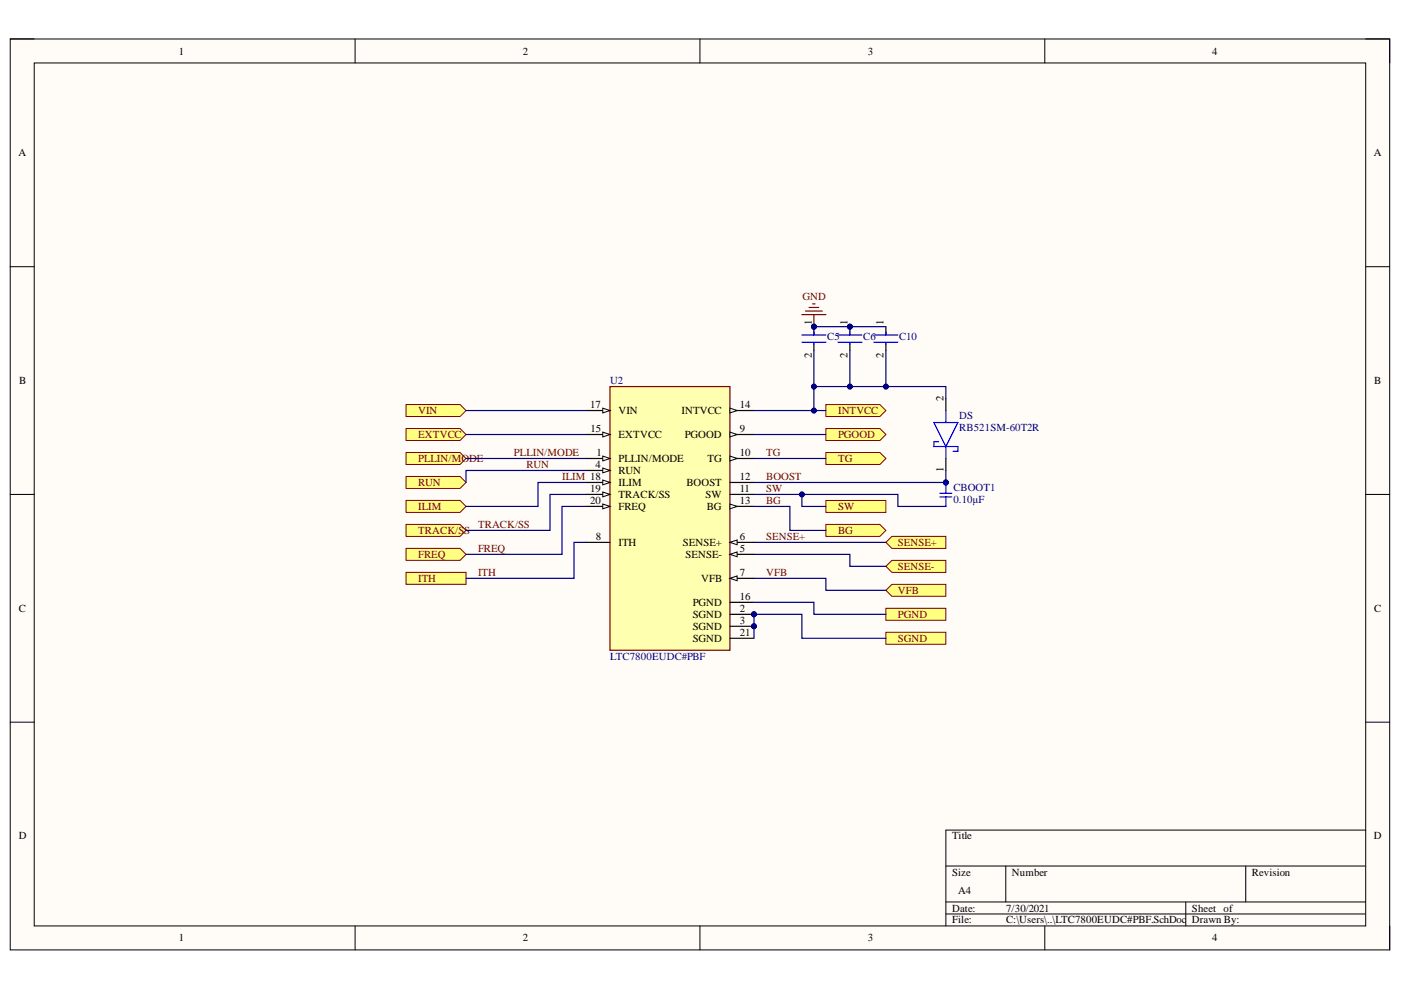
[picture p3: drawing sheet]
<svg xmlns="http://www.w3.org/2000/svg" width="297mm" height="210mm" viewBox="0 0 297 210" stroke-linecap="round" stroke-linejoin="round" font-family="sans-serif">
<defs><g id="words">
<g font-size="2.3">
<text x="37.9" y="11.6">1</text>
<text x="110.8" y="11.6">2</text>
<text x="184" y="11.6">3</text>
<text x="257" y="11.6">4</text>
<text x="3.9" y="33.1">A</text>
<text x="291.3" y="33.1">A</text>
<text x="172.1" y="69" transform="rotate(-90 172.1 69)">1</text>
<text x="179.7" y="69" transform="rotate(-90 179.7 69)">1</text>
<text x="187.3" y="69" transform="rotate(-90 187.3 69)">1</text>
<text x="172.1" y="75.9" transform="rotate(-90 172.1 75.9)">2</text>
<text x="179.7" y="75.9" transform="rotate(-90 179.7 75.9)">2</text>
<text x="187.3" y="75.9" transform="rotate(-90 187.3 75.9)">2</text>
<text x="4.1" y="81.4">B</text>
<text x="291.4" y="81.4">B</text>
<text x="125.1" y="86.5">17</text>
<text x="131.1" y="87.8">VIN</text>
<text x="144.5" y="87.8">INTVCC</text>
<text x="156.9" y="86.5">14</text>
<text x="200" y="85" transform="rotate(-90 200 85)">2</text>
<text x="125.2" y="91.6">15</text>
<text x="131.1" y="92.9">EXTVCC</text>
<text x="145.2" y="92.9">PGOOD</text>
<text x="156.9" y="91.6">9</text>
<text x="126.2" y="99.2">4</text>
<text x="126.5" y="96.7">1</text>
<text x="131.1" y="98">PLLIN/MODE</text>
<text x="131.1" y="100.5">RUN</text>
<text x="150" y="98">TG</text>
<text x="156.9" y="96.7">10</text>
<text x="156.9" y="101.8">12</text>
<text x="200" y="100.1" transform="rotate(-90 200 100.1)">1</text>
<text x="125.1" y="104.3">19</text>
<text x="125.1" y="106.9">20</text>
<text x="131.1" y="103.1">ILIM</text>
<text x="131.1" y="105.6">TRACK/SS</text>
<text x="145.5" y="103.1">BOOST</text>
<text x="149.6" y="105.6">SW</text>
<text x="156.9" y="104.3">11</text>
<text x="156.9" y="106.9">13</text>
<text x="131.1" y="108.1">FREQ</text>
<text x="149.8" y="108.1">BG</text>
<text x="126.3" y="114.5">8</text>
<text x="131.1" y="115.7">ITH</text>
<text x="144.8" y="115.7">SENSE+</text>
<text x="145.4" y="118.3">SENSE-</text>
<text x="156.9" y="114.5">6</text>
<text x="156.9" y="117">5</text>
<text x="148.7" y="123.3">VFB</text>
<text x="156.9" y="122.1">7</text>
<text x="4" y="129.7">C</text>
<text x="146.9" y="128.4">PGND</text>
<text x="146.9" y="131">SGND</text>
<text x="156.9" y="127.2">16</text>
<text x="156.9" y="129.7">2</text>
<text x="291.4" y="129.7">C</text>
<text x="146.9" y="133.5">SGND</text>
<text x="146.9" y="136.1">SGND</text>
<text x="156.9" y="132.2">3</text>
<text x="156.9" y="134.8">21</text>
<text x="4" y="178">D</text>
<text x="201.9" y="178">Title</text>
<text x="291.3" y="178">D</text>
<text x="201.9" y="185.7">Size</text>
<text x="214.6" y="185.7">Number</text>
<text x="265.4" y="185.7">Revision</text>
<text x="203.1" y="189.5">A4</text>
<text x="201.9" y="193.3">Date:</text>
<text x="201.9" y="195.8">File:</text>
<text x="213.3" y="193.3">7/30/2021</text>
<text x="213.3" y="195.8">C:\Users\..\LTC7800EUDC#PBF.SchDoc</text>
<text x="252.7" y="193.3">Sheet of</text>
<text x="252.7" y="195.8">Drawn By:</text>
<text x="37.9" y="199.6">1</text>
<text x="110.8" y="199.6">2</text>
<text x="184" y="199.6">3</text>
<text x="257" y="199.6">4</text>
</g>
<g font-size="2.3" fill="#800000">
<text x="170.1" y="63.7">GND</text>
<text x="88.7" y="87.8">VIN</text>
<text x="177.7" y="87.8">INTVCC</text>
<text x="88.7" y="92.9">EXTVCC</text>
<text x="177.7" y="92.9">PGOOD</text>
<text x="88.7" y="98">PLLIN/MODE</text>
<text x="109" y="96.7">PLLIN/MODE</text>
<text x="111.6" y="99.2">RUN</text>
<text x="119.2" y="101.8">ILIM 18</text>
<text x="162.4" y="101.8">BOOST</text>
<text x="162.4" y="96.7">TG</text>
<text x="177.7" y="98">TG</text>
<text x="88.7" y="103.1">RUN</text>
<text x="162.4" y="104.3">SW</text>
<text x="162.4" y="106.9">BG</text>
<text x="88.7" y="108.1">ILIM</text>
<text x="88.7" y="113.2">TRACK/SS</text>
<text x="101.4" y="111.9">TRACK/SS</text>
<text x="177.7" y="108.1">SW</text>
<text x="177.7" y="113.2">BG</text>
<text x="88.7" y="118.3">FREQ</text>
<text x="101.4" y="117">FREQ</text>
<text x="162.4" y="114.5">SENSE+</text>
<text x="190.4" y="115.7">SENSE+</text>
<text x="88.7" y="123.3">ITH</text>
<text x="101.4" y="122.1">ITH</text>
<text x="162.4" y="122.1">VFB</text>
<text x="190.4" y="120.8">SENSE-</text>
<text x="190.4" y="125.9">VFB</text>
<text x="190.4" y="131">PGND</text>
<text x="190.4" y="136.1">SGND</text>
</g>
<g font-size="2.3" fill="#000080">
<text x="175.4" y="72">C5</text>
<text x="183" y="72">C6</text>
<text x="190.6" y="72">C10</text>
<text x="129.4" y="81.4">U2</text>
<text x="203.4" y="88.8">DS</text>
<text x="203.4" y="91.3">RB521SM-60T2R</text>
<text x="202.1" y="104.1">CBOOT1</text>
<text x="202.1" y="106.6">0.10µF</text>
<text x="129.4" y="139.9">LTC7800EUDC#PBF</text>
</g>
</g></defs>
<path d="M2.2 8.3h292.4v193.1h-292.4z" fill-rule="evenodd" fill="#fffcf8"/>
<path d="M2.2 8.3h292.4v193.1h-292.4z" fill="none" stroke="#000" stroke-width=".21"/>
<path d="M7.3 13.3h282.3v183h-282.3z" fill-rule="evenodd" fill="#fffcf8"/>
<g fill="none" stroke="#000" stroke-width=".21">
<path d="M2.2 8.3h5.1M7.3 13.3h282.3v183h-282.3zM75.3 8.3v5M148.4 8.3v5M221.5 8.3v5M289.6 8.3h5v5M2.2 56.5h5.1M289.6 56.6h5M2.2 104.8h5.1M289.6 104.8h5M2.2 153.1h5.1M289.6 153.1h5"/>
<path d="M289.6 176h-89.1v20.3M75.3 196.3v5.1M148.4 196.3v5.1M200.5 183.6h89.1M200.5 191.2h89.1M200.5 193.8h89.1M213.3 183.6v7.6M221.5 196.3v5.1M251.4 191.2v5.1M264.1 183.6v7.6M294.6 196.3v5.1"/>
</g>
<path d="M86.1 85.8h11.4l1.3 1.2-1.3 1.3h-11.4z" fill-rule="evenodd" fill="#ffff80"/>
<path d="M86.1 85.8h11.4l1.3 1.2-1.3 1.3h-11.4z" fill="none" stroke="#800000" stroke-width=".21"/>
<path d="M86.1 90.9h11.4l1.3 1.2-1.3 1.3h-11.4z" fill-rule="evenodd" fill="#ffff80"/>
<path d="M86.1 90.9h11.4l1.3 1.2-1.3 1.3h-11.4z" fill="none" stroke="#800000" stroke-width=".21"/>
<path d="M86.1 95.9h11.4l1.3 1.3-1.3 1.3h-11.4z" fill-rule="evenodd" fill="#ffff80"/>
<path d="M86.1 95.9h11.4l1.3 1.3-1.3 1.3h-11.4z" fill="none" stroke="#800000" stroke-width=".21"/>
<path d="M86.1 101h11.4l1.3 1.3-1.3 1.3h-11.4z" fill-rule="evenodd" fill="#ffff80"/>
<path d="M86.1 101h11.4l1.3 1.3-1.3 1.3h-11.4z" fill="none" stroke="#800000" stroke-width=".21"/>
<path d="M86.1 106.1h11.4l1.3 1.3-1.3 1.2h-11.4z" fill-rule="evenodd" fill="#ffff80"/>
<path d="M86.1 106.1h11.4l1.3 1.3-1.3 1.2h-11.4z" fill="none" stroke="#800000" stroke-width=".21"/>
<path d="M86.1 111.2h11.4l1.3 1.3-1.3 1.2h-11.4z" fill-rule="evenodd" fill="#ffff80"/>
<path d="M86.1 111.2h11.4l1.3 1.3-1.3 1.2h-11.4z" fill="none" stroke="#800000" stroke-width=".21"/>
<path d="M86.1 116.3h11.4l1.3 1.2-1.3 1.3h-11.4z" fill-rule="evenodd" fill="#ffff80"/>
<path d="M86.1 116.3h11.4l1.3 1.2-1.3 1.3h-11.4z" fill="none" stroke="#800000" stroke-width=".21"/>
<path d="M86.1 121.4h12.7v2.5h-12.7z" fill-rule="evenodd" fill="#ffff80"/>
<path d="M86.1 121.4h12.7v2.5h-12.7z" fill="none" stroke="#800000" stroke-width=".21"/>
<path d="M175.1 85.8h11.5l1.2 1.2-1.2 1.3h-11.5z" fill-rule="evenodd" fill="#ffff80"/>
<path d="M175.1 85.8h11.5l1.2 1.2-1.2 1.3h-11.5z" fill="none" stroke="#800000" stroke-width=".21"/>
<path d="M175.1 90.9h11.5l1.2 1.2-1.2 1.3h-11.5z" fill-rule="evenodd" fill="#ffff80"/>
<path d="M175.1 90.9h11.5l1.2 1.2-1.2 1.3h-11.5z" fill="none" stroke="#800000" stroke-width=".21"/>
<path d="M175.1 95.9h11.5l1.2 1.3-1.2 1.3h-11.5z" fill-rule="evenodd" fill="#ffff80"/>
<path d="M175.1 95.9h11.5l1.2 1.3-1.2 1.3h-11.5z" fill="none" stroke="#800000" stroke-width=".21"/>
<path d="M175.1 106.1h12.7v2.5h-12.7z" fill-rule="evenodd" fill="#ffff80"/>
<path d="M175.1 106.1h12.7v2.5h-12.7z" fill="none" stroke="#800000" stroke-width=".21"/>
<path d="M175.1 111.2h11.5l1.2 1.3-1.2 1.2h-11.5z" fill-rule="evenodd" fill="#ffff80"/>
<path d="M175.1 111.2h11.5l1.2 1.3-1.2 1.2h-11.5z" fill="none" stroke="#800000" stroke-width=".21"/>
<path d="M187.8 115l1.3-1.3h11.4v2.6h-11.4z" fill-rule="evenodd" fill="#ffff80"/>
<path d="M187.8 115l1.3-1.3h11.4v2.6h-11.4z" fill="none" stroke="#800000" stroke-width=".21"/>
<path d="M187.8 120.1l1.3-1.3h11.4v2.6h-11.4z" fill-rule="evenodd" fill="#ffff80"/>
<path d="M187.8 120.1l1.3-1.3h11.4v2.6h-11.4z" fill="none" stroke="#800000" stroke-width=".21"/>
<path d="M187.8 125.2l1.3-1.3h11.4v2.5h-11.4z" fill-rule="evenodd" fill="#ffff80"/>
<path d="M187.8 125.2l1.3-1.3h11.4v2.5h-11.4z" fill="none" stroke="#800000" stroke-width=".21"/>
<path d="M187.8 129h12.7v2.5h-12.7z" fill-rule="evenodd" fill="#ffff80"/>
<path d="M187.8 129h12.7v2.5h-12.7z" fill="none" stroke="#800000" stroke-width=".21"/>
<path d="M187.8 134.1h12.7v2.5h-12.7z" fill-rule="evenodd" fill="#ffff80"/>
<path d="M187.8 134.1h12.7v2.5h-12.7z" fill="none" stroke="#800000" stroke-width=".21"/>
<circle cx="159.8" cy="130.2" r=".51" fill="#000080"/>
<circle cx="159.8" cy="130.2" r=".51" fill="none" stroke="#000080" stroke-width=".21"/>
<circle cx="159.8" cy="132.8" r=".51" fill="#000080"/>
<circle cx="159.8" cy="132.8" r=".51" fill="none" stroke="#000080" stroke-width=".21"/>
<path d="M129.3 82h25.5v55.9h-25.5z" fill-rule="evenodd" fill="#ffffb0"/>
<path d="M129.3 82h25.5v55.9h-25.5z" fill="none" stroke="#800000" stroke-width=".25"/>
<path d="M124.2 87h5.1" fill="none" stroke="#000" stroke-width=".25"/>
<path d="M127.8 86.5l1.5 .5-1.5 .6z" fill="#f8fcff"/>
<path d="M127.8 86.5l1.5 .5-1.5 .6z" fill="none" stroke="#000" stroke-width=".21"/>
<path d="M124.2 92.1h5.1" fill="none" stroke="#000" stroke-width=".25"/>
<path d="M127.8 91.6l1.5 .5-1.5 .5z" fill="#f8fcff"/>
<path d="M127.8 91.6l1.5 .5-1.5 .5z" fill="none" stroke="#000" stroke-width=".21"/>
<path d="M124.2 97.2h5.1" fill="none" stroke="#000" stroke-width=".25"/>
<path d="M127.8 96.7l1.5 .5-1.5 .5z" fill="#f8fcff"/>
<path d="M127.8 96.7l1.5 .5-1.5 .5z" fill="none" stroke="#000" stroke-width=".21"/>
<path d="M124.2 99.8h5.1" fill="none" stroke="#000" stroke-width=".25"/>
<path d="M127.8 99.2l1.5 .6-1.5 .5z" fill="#f8fcff"/>
<path d="M127.8 99.2l1.5 .6-1.5 .5z" fill="none" stroke="#000" stroke-width=".21"/>
<path d="M124.2 102.3h5.1" fill="none" stroke="#000" stroke-width=".25"/>
<path d="M127.8 101.8l1.5 .5-1.5 .5z" fill="#f8fcff"/>
<path d="M127.8 101.8l1.5 .5-1.5 .5z" fill="none" stroke="#000" stroke-width=".21"/>
<path d="M124.2 104.8h5.1" fill="none" stroke="#000" stroke-width=".25"/>
<path d="M127.8 104.3l1.5 .5-1.5 .5z" fill="#f8fcff"/>
<path d="M127.8 104.3l1.5 .5-1.5 .5z" fill="none" stroke="#000" stroke-width=".21"/>
<path d="M124.2 107.4h5.1" fill="none" stroke="#000" stroke-width=".25"/>
<path d="M127.8 106.9l1.5 .5-1.5 .5z" fill="#f8fcff"/>
<path d="M127.8 106.9l1.5 .5-1.5 .5z" fill="none" stroke="#000" stroke-width=".21"/>
<path d="M154.8 87h5M124.2 115h5.1" fill="none" stroke="#000" stroke-width=".25"/>
<path d="M154.8 86.5l1.5 .5-1.5 .6z" fill="#f8fcff"/>
<path d="M154.8 86.5l1.5 .5-1.5 .6z" fill="none" stroke="#000" stroke-width=".21"/>
<path d="M154.8 92.1h5" fill="none" stroke="#000" stroke-width=".25"/>
<path d="M154.8 91.6l1.5 .5-1.5 .5z" fill="#f8fcff"/>
<path d="M154.8 91.6l1.5 .5-1.5 .5z" fill="none" stroke="#000" stroke-width=".21"/>
<path d="M154.8 97.2h5" fill="none" stroke="#000" stroke-width=".25"/>
<path d="M154.8 96.7l1.5 .5-1.5 .5z" fill="#f8fcff"/>
<path d="M154.8 96.7l1.5 .5-1.5 .5z" fill="none" stroke="#000" stroke-width=".21"/>
<path d="M154.8 102.3h5M154.8 104.8h5M154.8 107.4h5" fill="none" stroke="#000" stroke-width=".25"/>
<path d="M154.8 106.9l1.5 .5-1.5 .5z" fill="#f8fcff"/>
<path d="M154.8 106.9l1.5 .5-1.5 .5z" fill="none" stroke="#000" stroke-width=".21"/>
<path d="M154.8 115h5" fill="none" stroke="#000" stroke-width=".25"/>
<path d="M154.8 115l1.5-.5v1z" fill="#f8fcff"/>
<path d="M154.8 115l1.5-.5v1z" fill="none" stroke="#000" stroke-width=".21"/>
<path d="M154.8 117.5h5" fill="none" stroke="#000" stroke-width=".25"/>
<path d="M154.8 117.5l1.5-.5v1z" fill="#f8fcff"/>
<path d="M154.8 117.5l1.5-.5v1z" fill="none" stroke="#000" stroke-width=".21"/>
<path d="M154.8 122.6h5" fill="none" stroke="#000" stroke-width=".25"/>
<path d="M154.8 122.6l1.5-.5v1z" fill="#f8fcff"/>
<path d="M154.8 122.6l1.5-.5v1z" fill="none" stroke="#000" stroke-width=".21"/>
<path d="M154.8 127.7h5M154.8 130.2h5" fill="none" stroke="#000" stroke-width=".25"/>
<circle cx="159.8" cy="130.2" r=".51" fill="#000080"/>
<circle cx="159.8" cy="130.2" r=".51" fill="none" stroke="#000080" stroke-width=".21"/>
<path d="M154.8 132.8h5" fill="none" stroke="#000" stroke-width=".25"/>
<circle cx="159.8" cy="132.8" r=".51" fill="#000080"/>
<circle cx="159.8" cy="132.8" r=".51" fill="none" stroke="#000080" stroke-width=".21"/>
<path d="M200.5 84.5v2.5M200.5 97.2v2.6M154.8 135.3h5" fill="none" stroke="#000" stroke-width=".25"/>
<path d="M198 89.6h5.1l-2.6 5.1zM199 93.6h-1v1.1h5.1v1h-1M200.5 87v2.6M200.5 94.7v2.5" fill="none" stroke="#00f" stroke-width=".25"/>
<circle cx="172.6" cy="69.3" r=".51" fill="#000080"/>
<circle cx="172.6" cy="69.3" r=".51" fill="none" stroke="#000080" stroke-width=".21"/>
<path d="M172.6 69.3v1.7" fill="none" stroke="#000" stroke-width=".25"/>
<circle cx="172.6" cy="69.3" r=".51" fill="#000080"/>
<circle cx="172.6" cy="69.3" r=".51" fill="none" stroke="#000080" stroke-width=".21"/>
<path d="M172.6 72.8v1.5" fill="none" stroke="#000" stroke-width=".25"/>
<path d="M170 71h5.1M170 72.6h5.1M172.6 70.3v.7M172.6 72.8v.3" fill="none" stroke="#00f" stroke-width=".25"/>
<path d="M170 66.7h5.1M170.8 65.9h3.5M171.6 65.2h2M172.3 64.4h.5M172.6 66.7v2.6" fill="none" stroke="#800000" stroke-width=".25"/>
<circle cx="172.6" cy="69.3" r=".51" fill="#000080"/>
<circle cx="172.6" cy="69.3" r=".51" fill="none" stroke="#000080" stroke-width=".21"/>
<circle cx="180.2" cy="69.3" r=".51" fill="#000080"/>
<circle cx="180.2" cy="69.3" r=".51" fill="none" stroke="#000080" stroke-width=".21"/>
<path d="M180.2 69.3v1.7" fill="none" stroke="#000" stroke-width=".25"/>
<circle cx="180.2" cy="69.3" r=".51" fill="#000080"/>
<circle cx="180.2" cy="69.3" r=".51" fill="none" stroke="#000080" stroke-width=".21"/>
<path d="M180.2 72.8v1.5M187.8 69.3v1.7M187.8 72.8v1.5" fill="none" stroke="#000" stroke-width=".25"/>
<path d="M177.7 71h5M177.7 72.6h5M180.2 70.3v.7M180.2 72.8v.3M185.3 71h5.1M185.3 72.6h5.1M187.8 70.3v.7M187.8 72.8v.3" fill="none" stroke="#00f" stroke-width=".25"/>
<g fill="none" stroke="#000080" stroke-width=".25">
<path d="M98.8 97.2h25.4M98.8 92.1h25.4M98.8 87h25.4M124.2 99.8h-25.4v2.5M124.2 115h-2.5v7.6h-22.9M124.2 107.4h-5v10.1h-20.4M124.2 104.8h-7.6v7.7h-17.8M124.2 102.3h-10.1v5.1h-15.3M159.9 117.5h20.3v2.6h7.6M159.9 107.4h7.6v5.1h7.6M159.9 104.8h10.1v2.6h5.1M159.9 115h27.9"/>
<path d="M159.9 127.7h12.7v2.5h15.2M159.9 122.6h15.2v2.6h12.7"/>
</g>
<circle cx="170" cy="104.8" r=".51" fill="#000080"/>
<circle cx="170" cy="104.8" r=".51" fill="none" stroke="#000080" stroke-width=".21"/>
<path d="M159.9 97.2h15.2M159.9 92.1h15.2M159.9 135.3v-5.1h10.1v5.1h17.8" fill="none" stroke="#000080" stroke-width=".25"/>
<circle cx="159.8" cy="130.2" r=".51" fill="#000080"/>
<circle cx="159.8" cy="130.2" r=".51" fill="none" stroke="#000080" stroke-width=".21"/>
<circle cx="159.8" cy="132.8" r=".51" fill="#000080"/>
<circle cx="159.8" cy="132.8" r=".51" fill="none" stroke="#000080" stroke-width=".21"/>
<path d="M200.5 99.8v2.5h-40.6" fill="none" stroke="#000080" stroke-width=".25"/>
<circle cx="200.5" cy="102.3" r=".51" fill="#000080"/>
<circle cx="200.5" cy="102.3" r=".51" fill="none" stroke="#000080" stroke-width=".21"/>
<path d="M170 104.8h20.4v2.6h10.1" fill="none" stroke="#000080" stroke-width=".25"/>
<circle cx="170" cy="104.8" r=".51" fill="#000080"/>
<circle cx="170" cy="104.8" r=".51" fill="none" stroke="#000080" stroke-width=".21"/>
<path d="M172.6 74.3v7.7" fill="none" stroke="#000080" stroke-width=".25"/>
<circle cx="172.6" cy="82" r=".51" fill="#000080"/>
<circle cx="172.6" cy="82" r=".51" fill="none" stroke="#000080" stroke-width=".21"/>
<path d="M180.2 74.3v7.7" fill="none" stroke="#000080" stroke-width=".25"/>
<circle cx="180.2" cy="82" r=".51" fill="#000080"/>
<circle cx="180.2" cy="82" r=".51" fill="none" stroke="#000080" stroke-width=".21"/>
<path d="M187.8 74.3v7.7" fill="none" stroke="#000080" stroke-width=".25"/>
<circle cx="187.8" cy="82" r=".51" fill="#000080"/>
<circle cx="187.8" cy="82" r=".51" fill="none" stroke="#000080" stroke-width=".21"/>
<path d="M172.6 69.3h15.2" fill="none" stroke="#000080" stroke-width=".25"/>
<circle cx="180.2" cy="69.3" r=".51" fill="#000080"/>
<circle cx="180.2" cy="69.3" r=".51" fill="none" stroke="#000080" stroke-width=".21"/>
<circle cx="172.6" cy="69.3" r=".51" fill="#000080"/>
<circle cx="172.6" cy="69.3" r=".51" fill="none" stroke="#000080" stroke-width=".21"/>
<circle cx="200.5" cy="102.3" r=".51" fill="#000080"/>
<circle cx="200.5" cy="102.3" r=".51" fill="none" stroke="#000080" stroke-width=".21"/>
<circle cx="200.5" cy="102.3" r=".51" fill="#000080"/>
<circle cx="200.5" cy="102.3" r=".51" fill="none" stroke="#000080" stroke-width=".21"/>
<path d="M199.3 105.3h2.5M199.3 104.6h2.5M200.5 102.3v2.3M200.5 105.3v2.1" fill="none" stroke="#00f" stroke-width=".25"/>
<path d="M159.9 87h15.2" fill="none" stroke="#000080" stroke-width=".25"/>
<circle cx="172.6" cy="87" r=".51" fill="#000080"/>
<circle cx="172.6" cy="87" r=".51" fill="none" stroke="#000080" stroke-width=".21"/>
<path d="M200.5 84.5v-2.5h-27.9v5" fill="none" stroke="#000080" stroke-width=".25"/>
<circle cx="172.6" cy="87" r=".51" fill="#000080"/>
<circle cx="172.6" cy="87" r=".51" fill="none" stroke="#000080" stroke-width=".21"/>
<circle cx="172.6" cy="82" r=".51" fill="#000080"/>
<circle cx="172.6" cy="82" r=".51" fill="none" stroke="#000080" stroke-width=".21"/>
<circle cx="180.2" cy="82" r=".51" fill="#000080"/>
<circle cx="180.2" cy="82" r=".51" fill="none" stroke="#000080" stroke-width=".21"/>
<circle cx="187.8" cy="82" r=".51" fill="#000080"/>
<circle cx="187.8" cy="82" r=".51" fill="none" stroke="#000080" stroke-width=".21"/>
<use href="#words"/>
</svg>
